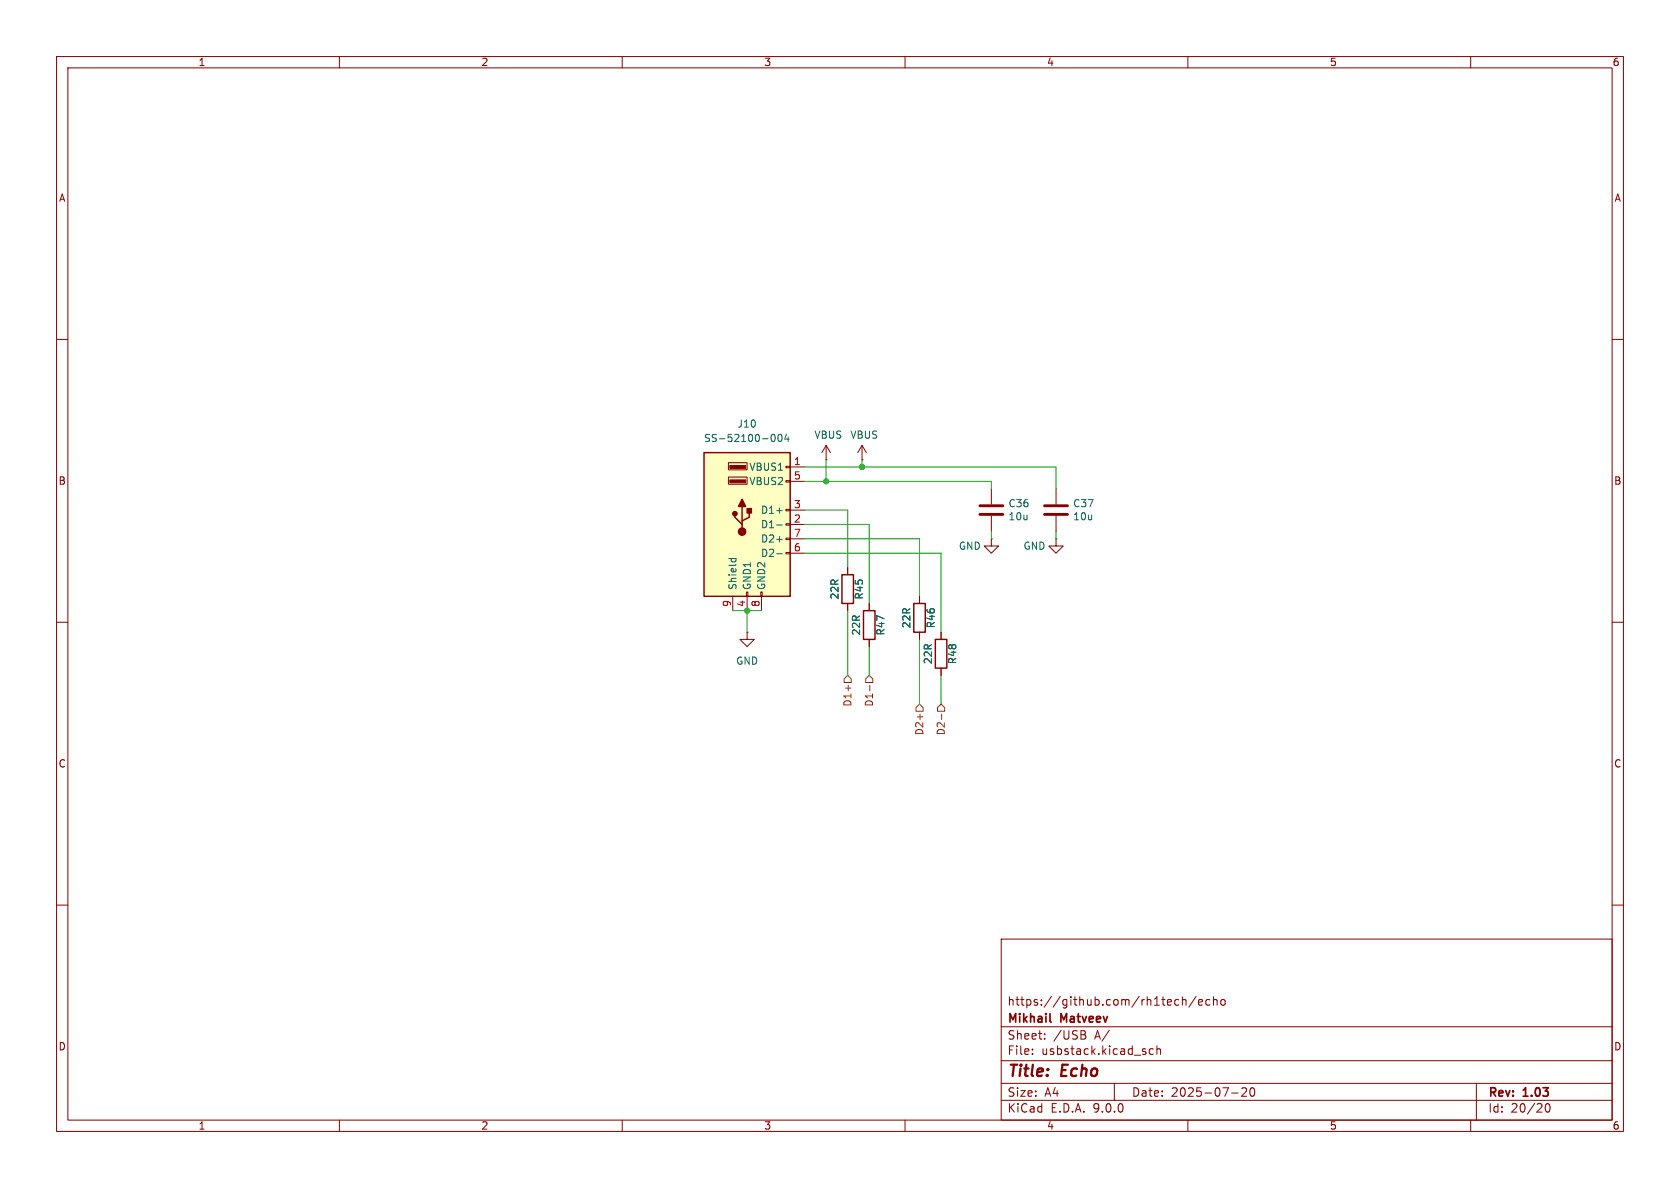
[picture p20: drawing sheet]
<svg xmlns="http://www.w3.org/2000/svg" width="297mm" height="210mm" viewBox="0 0 297 210" stroke-linecap="round" stroke-linejoin="round" font-family="sans-serif">
<defs><g id="words">
<g font-size="2.8" fill="#840000">
<text x="178" y="190.9">Title:</text>
<text x="187.7" y="190.9">Echo</text>
</g>
<g font-size="2.1" fill="#840000">
<text x="178" y="178">https://github.com/rh1tech/echo</text>
<text x="178" y="184">Sheet:</text>
<text x="178" y="181.2">Mikhail</text>
<text x="186.2" y="184">/USB</text>
<text x="187.6" y="181.2">Matveev</text>
<text x="193.6" y="184">A/</text>
<text x="178" y="186.7">File:</text>
<text x="184.1" y="186.7">usbstack.kicad_sch</text>
<text x="178" y="196.9">KiCad</text>
<text x="178" y="194.1">Size:</text>
<text x="184.7" y="194.1">A4</text>
<text x="185.7" y="196.9">E.D.A.</text>
<text x="193.3" y="196.9">9.0.0</text>
<text x="200" y="194.1">Date:</text>
<text x="207" y="194.1">2025-07-20</text>
<text x="263" y="194.3">Rev:</text>
<text x="263" y="196.9">Id:</text>
<text x="267.1" y="196.9">20/20</text>
<text x="269.4" y="194.3">1.03</text>
</g>
<g font-size="1.8" fill="#840000">
<text x="35" y="11.9">1</text>
<text x="85" y="11.9">2</text>
<text x="135" y="11.9">3</text>
<text x="185" y="11.9">4</text>
<text x="235" y="11.9">5</text>
<text x="285" y="11.9">6</text>
<text x="10.3" y="35.9">A</text>
<text x="285.3" y="35.9">A</text>
<text x="10.3" y="85.9">B</text>
<text x="285.3" y="85.9">B</text>
<text x="10.3" y="135.9">C</text>
<text x="285.3" y="135.9">C</text>
<text x="10.3" y="185.9">D</text>
<text x="285.3" y="185.9">D</text>
<text x="35" y="199.9">1</text>
<text x="85" y="199.9">2</text>
<text x="135" y="199.9">3</text>
<text x="185" y="199.9">4</text>
<text x="235" y="199.9">5</text>
<text x="285" y="199.9">6</text>
</g>
<g font-size="1.8" fill="#006464">
<text x="130.3" y="75.8">J10</text>
<text x="143.9" y="77.7">VBUS</text>
<text x="150.2" y="77.7">VBUS</text>
<text x="124.4" y="78.3">SS-52100-004</text>
<text x="132.4" y="83.4">VBUS1</text>
<text x="132.4" y="86">VBUS2</text>
<text x="178.2" y="89.9">C36</text>
<text x="189.6" y="89.9">C37</text>
<text x="134.4" y="91">D1+</text>
<text x="134.4" y="93.6">D1-</text>
<text x="178.2" y="92.2">10u</text>
<text x="189.6" y="92.2">10u</text>
<text x="134.4" y="96.1">D2+</text>
<text x="134.4" y="98.7">D2-</text>
<text x="169.4" y="97.4">GND</text>
<text x="180.8" y="97.4">GND</text>
<text x="130.4" y="104.4" transform="rotate(-90 130.4 104.4)">Shield</text>
<text x="132.9" y="104.4" transform="rotate(-90 132.9 104.4)">GND1</text>
<text x="135.5" y="104.4" transform="rotate(-90 135.5 104.4)">GND2</text>
<text x="148.4" y="106.1" transform="rotate(-90 148.4 106.1)">22R</text>
<text x="152.8" y="106.1" transform="rotate(-90 152.8 106.1)">R45</text>
<text x="152.2" y="112.4" transform="rotate(-90 152.2 112.4)">22R</text>
<text x="156.6" y="112.4" transform="rotate(-90 156.6 112.4)">R47</text>
<text x="161.1" y="111.2" transform="rotate(-90 161.1 111.2)">22R</text>
<text x="165.5" y="111.2" transform="rotate(-90 165.5 111.2)">R46</text>
<text x="130" y="117.7">GND</text>
<text x="164.9" y="117.5" transform="rotate(-90 164.9 117.5)">22R</text>
<text x="169.3" y="117.5" transform="rotate(-90 169.3 117.5)">R48</text>
</g>
<g font-size="1.8" fill="#a90000">
<text x="140.3" y="82.3">1</text>
<text x="140.3" y="84.8">5</text>
<text x="140.3" y="89.9">3</text>
<text x="140.3" y="92.5">2</text>
<text x="140.3" y="95">7</text>
<text x="140.3" y="97.5">6</text>
<text x="129.3" y="107.4" transform="rotate(-90 129.3 107.4)">9</text>
<text x="131.8" y="107.4" transform="rotate(-90 131.8 107.4)">4</text>
<text x="134.4" y="107.4" transform="rotate(-90 134.4 107.4)">8</text>
</g>
<g font-size="1.8" fill="#725600">
<text x="150.7" y="125" transform="rotate(-90 150.7 125)">D1+</text>
<text x="154.5" y="125" transform="rotate(-90 154.5 125)">D1-</text>
<text x="163.4" y="130.1" transform="rotate(-90 163.4 130.1)">D2+</text>
<text x="167.2" y="130.1" transform="rotate(-90 167.2 130.1)">D2-</text>
</g>
</g></defs>
<g fill="none" stroke="#840000" stroke-width=".18">
<path d="M10 10h277v190h-277zM12 12h273v186h-273zM60 10v2M110 10v2M160 10v2M210 10v2M260 10v2M10 60h2M146 78.7l-.7 1.3M146 78.7l.8 1.3M146 78.7v2.6M152.4 78.7l-.8 1.3"/>
<path d="M152.4 78.7l.8 1.3M152.4 78.7v2.6M285 60h2M146 81.3h.1M152.4 81.3h.1M10 110h2M132.1 111.8v1.2h1.2l-1.2 1.3-1.3-1.3h1.3M132.1 111.8h.1M149.9 100.3v1.3M149.9 106.7v1.3M153.7 106.7v1.3M153.7 113v1.3"/>
<path d="M162.6 105.4v1.3M162.6 111.8v1.2M166.4 111.8v1.2M166.4 118.1v1.3M285 110h2M10 160h2M177 166h108v32h-108zM207.7 177.6l.3 .1 .4-.1M208.4 176.8l-.4-.1-.3 .1M209 176.8l.2-.1 .4 .1 .1 .9M209 176.2v1.5M211.5 176.1l-1.3 2"/>
<path d="M211.9 177.2l.7-.1-.1-.3-.4-.1-.2 .2 .1 .7h.5M213.9 176.8l-.4-.1-.3 .3v.4l.1 .2h.6M214.5 176.8l.2-.1 .4 .1 .1 .9M214.5 176.2v1.5M215.9 176.8l.2-.1 .4 .1 .1 .6-.1 .2-.4 .1-.2-.1zM285 160h2M60 198v2M110 198v2M160 198v2M177 194.5h108M177 191.5h108M177 187.5h108"/>
<path d="M177 181.5h108M182.5 186.3v.1M182.5 185.5v.1M184.7 183.6v.1M184.7 182.8v.1M191.6 182.9a.4 .4 0 0 1 .4 .4 .4 .4 0 0 1-.3 .4M191.7 182.3l.2 .2-.2 .3M197 191.5v3M203.9 185.5l-.4-.1-.3 .3v.4l.1 .2h.6M204.5 185.5l.2-.1 .4 .1 .1 .9M204.5 184.9v1.5M210 198v2"/>
<path d="M217.7 193.2h1.2M219.5 192.4l.6-.1 .2 .1 .1 .3-.9 1.1h.9M221.1 192.4l.2-.1a.81 .81 0 0 1 .6 .6 .81 .81 0 0 1-.3 .8l-.1 .1a.81 .81 0 0 1-.4-1.4zM260 198v2M261 191.5v6.5M273.3 195.2l.2-.1a.81 .81 0 0 1 .6 .6 .81 .81 0 0 1-.3 .8l-.1 .1a.81 .81 0 0 1-.4-1.4z"/>
</g>
<path d="M185.6 180.5l.2 .2" fill="none" stroke="#840000" stroke-width=".3"/>
<path d="M148.8 101.6h2.1v5.1h-2.1zM152.7 108h2v5h-2zM161.5 106.7h2.1v5.1h-2.1zM165.4 113h2v5.1h-2z" fill="none" stroke="#840000" stroke-width=".25"/>
<path d="M124.5 80h15.2v25.4h-15.2z" fill="#ffffc2"/>
<path d="M124.5 80h15.2v25.4h-15.2zM129.9 90.8v.6l1.3 1.3v.6M131.2 89.5v2.6M132.5 90.2v1.2l-1.3 .7v.6" fill="none" stroke="#840000" stroke-width=".25"/>
<g fill="#840000" stroke="#840000" stroke-width=".25">
<path d="M131.2 88.3l.6 1.2h-1.2z"/>
<path d="M132.1 89.9h.7v.8h-.7z"/>
<circle cx="129.9" cy="90.8" r=".38"/>
<circle cx="131.2" cy="94" r=".63"/>
</g>
<g fill="#840000" stroke="#840000" stroke-width=".18">
<path d="M129 82.3h2.8v.5h-2.8z"/>
<path d="M129 84.8h2.8v.5h-2.8z"/>
</g>
<g fill="none" stroke="#840000" stroke-width=".18">
<path d="M128.8 81.8h3.3v1.3h-3.3zM128.8 84.3h3.3v1.3h-3.3zM138.9 82.4h.8v.3h-.8zM138.9 85h.8v.2h-.8zM138.9 90h.8v.3h-.8zM138.9 92.6h.8v.2h-.8zM138.9 95.1h.8v.3h-.8zM138.9 97.7h.8v.2h-.8zM139.7 82.6h2.5M139.7 85.1h2.5M139.7 90.2h2.5M139.7 92.7h2.5"/>
<path d="M139.7 95.3h2.5M139.7 97.8h2.5M175.3 95.3v1.2h1.2l-1.2 1.3-1.3-1.3h1.3M175.3 95.3h.1M175.3 86.4v2.8M175.3 91.2v2.8M186.7 95.3v1.2h1.3l-1.3 1.3-1.3-1.3h1.3M186.7 95.3h.1M186.7 86.4v2.8M186.7 91.2v2.8M129.5 105.4v2.6M132 104.6h.2v.8h-.2z"/>
<path d="M132.1 105.4v2.6M134.5 104.6h.2v.8h-.2zM134.6 105.4v2.6M149.9 100.3v1.3M149.9 106.7v1.3M153.7 106.7v1.3M153.7 113v1.3M162.6 105.4v1.3M162.6 111.8v1.2M166.4 111.8v1.2M166.4 118.1v1.3"/>
</g>
<path d="M136.3 77.3l.1-.4 .2-.1a.68 .68 0 0 1 .5 .6 .68 .68 0 0 1-.5 .6l-.2-.1-.1-.3M137.6 76.9l.2-.1a.68 .68 0 0 1 .5 .6 .68 .68 0 0 1-.5 .6l-.2-.1-.1-.3zM139 76.7l-.3 .9h.8M139.3 77.2v.8M128.8 98.7h1.3M129.3 98.7v.4M130.1 98.7v.4M137.3 90.3h1M137.3 92.8h1M137.3 95.3h1M137.3 97.9h1" fill="none" stroke="#006464" stroke-width=".18"/>
<path d="M173.2 89.4h4.1M173.2 90.9h4.1M184.7 89.4h4M184.7 90.9h4" fill="none" stroke="#840000" stroke-width=".51"/>
<path d="M153.7 119.4l.6 .6v.7h-1.3v-.7zM149.2 120l.7-.6 .6 .6v.7h-1.3zM150 121.2v.9M153.8 121.2v.9M162.6 124.5l.6 .6v.6h-1.3v-.6zM162.7 126.2v1M166.4 124.5l.6 .6v.6h-1.3v-.6zM166.5 126.2v1" fill="none" stroke="#725600" stroke-width=".18"/>
<g fill="none" stroke="#009600" stroke-width=".18">
<path d="M142.2 90.2h7.7v10.1M142.2 82.6h44.5v3.8M142.2 85.1h33.1v1.3M142.2 97.8h24.2v14M142.2 95.3h20.4v10.1M142.2 92.7h11.5v14M146 81.3v3.8M152.4 81.3v1.3M175.3 94v1.3M186.7 94v1.3M129.5 108h5.1M132.1 108v3.8"/>
<path d="M149.9 108v11.4M153.7 114.3v5.1M162.6 113v11.5M166.4 119.4v5.1"/>
</g>
<g fill="#009600" stroke="#009600" stroke-width=".18">
<circle cx="152.4" cy="82.6" r=".46"/>
<circle cx="146" cy="85.1" r=".46"/>
<circle cx="132.1" cy="108" r=".46"/>
</g>
<use href="#words"/>
</svg>
